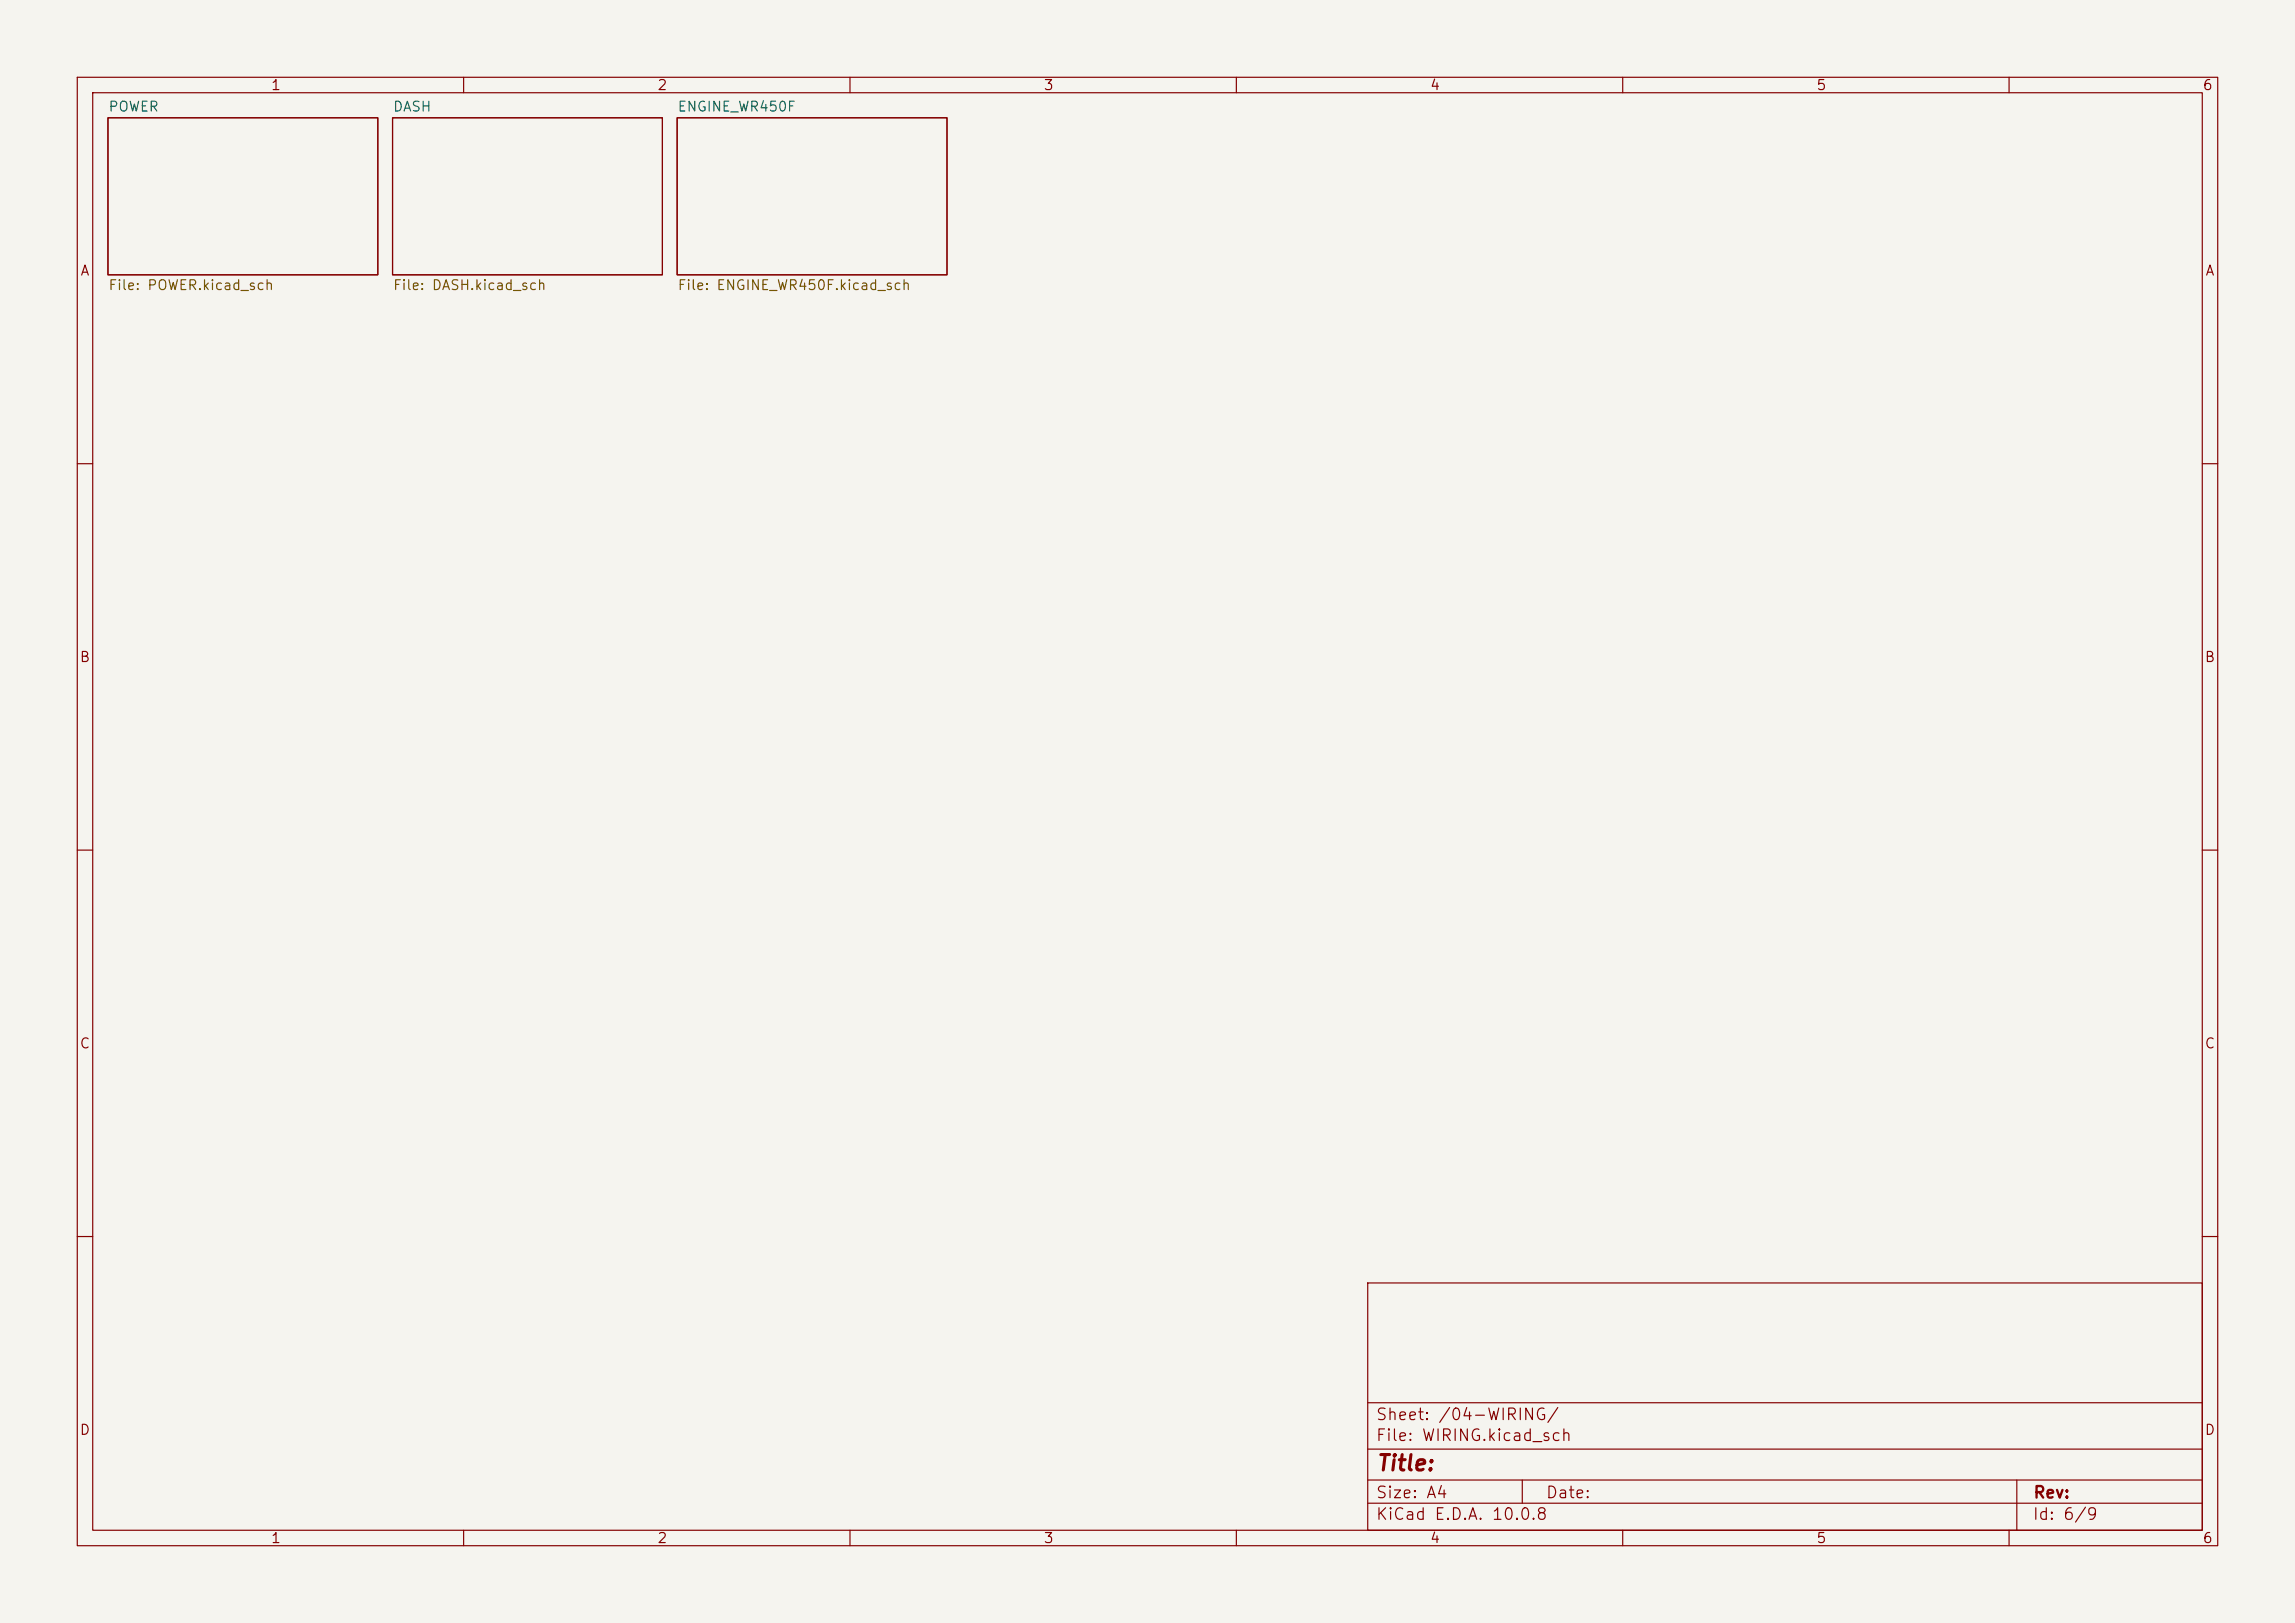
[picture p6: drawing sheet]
<svg xmlns="http://www.w3.org/2000/svg" width="297mm" height="210mm" viewBox="0 0 297 210" stroke-linecap="round" stroke-linejoin="round" font-family="sans-serif">
<defs><g id="words">
<text font-size="2" fill="#840000" x="178" y="190.8">Title:</text>
<g font-size="1.5" fill="#840000">
<text x="178" y="184.1">Sheet: /04-WIRING/</text>
<text x="178" y="186.8">File: WIRING.kicad_sch</text>
<text x="178" y="197">KiCad E.D.A. 10.0.8</text>
<text x="178" y="194.2">Size: A4</text>
<text x="200" y="194.2">Date:</text>
<text x="263" y="197">Id: 6/9</text>
<text x="263" y="194.2">Rev:</text>
</g>
<g font-size="1.3" fill="#840000">
<text x="35" y="12">1</text>
<text x="85" y="12">2</text>
<text x="135" y="12">3</text>
<text x="185" y="12">4</text>
<text x="235" y="12">5</text>
<text x="285" y="12">6</text>
<text x="10.3" y="36">A</text>
<text x="285.3" y="36">A</text>
<text x="10.2" y="86">B</text>
<text x="285.2" y="86">B</text>
<text x="10.2" y="136">C</text>
<text x="285.2" y="136">C</text>
<text x="10.2" y="186">D</text>
<text x="285.2" y="186">D</text>
<text x="35" y="200">1</text>
<text x="85" y="200">2</text>
<text x="135" y="200">3</text>
<text x="185" y="200">4</text>
<text x="235" y="200">5</text>
<text x="285" y="200">6</text>
</g>
<g font-size="1.3" fill="#006464">
<text x="13.9" y="14.7">POWER</text>
<text x="50.8" y="14.7">DASH</text>
<text x="87.6" y="14.7">ENGINE_WR450F</text>
</g>
<g font-size="1.3" fill="#725600">
<text x="13.9" y="37.9">File: POWER.kicad_sch</text>
<text x="50.8" y="37.9">File: DASH.kicad_sch</text>
<text x="87.6" y="37.9">File: ENGINE_WR450F.kicad_sch</text>
</g>
</g></defs>
<path d="M0 0h297v210h-297z" fill="#f5f4ef" stroke="#f5f4ef" stroke-width=".13"/>
<g fill="none" stroke="#840000" stroke-width=".15">
<path d="M10 10h277v190h-277zM12 12h273v186h-273zM14 15.2h34.9v20.4h-34.9zM50.8 15.2h34.9v20.4h-34.9zM60 10v2M87.6 15.2h35v20.4h-35zM110 10v2M160 10v2M210 10v2M260 10v2M10 60h2M285 60h2"/>
<path d="M10 110h2M285 110h2M10 160h2M177 166h108v32h-108zM285 160h2M60 198v2M110 198v2M160 198v2M177 194.5h108M177 191.5h108M177 187.5h108M177 181.5h108"/>
<path d="M197 191.5v3M210 198v2M260 198v2M261 191.5v6.5"/>
</g>
<use href="#words"/>
</svg>
